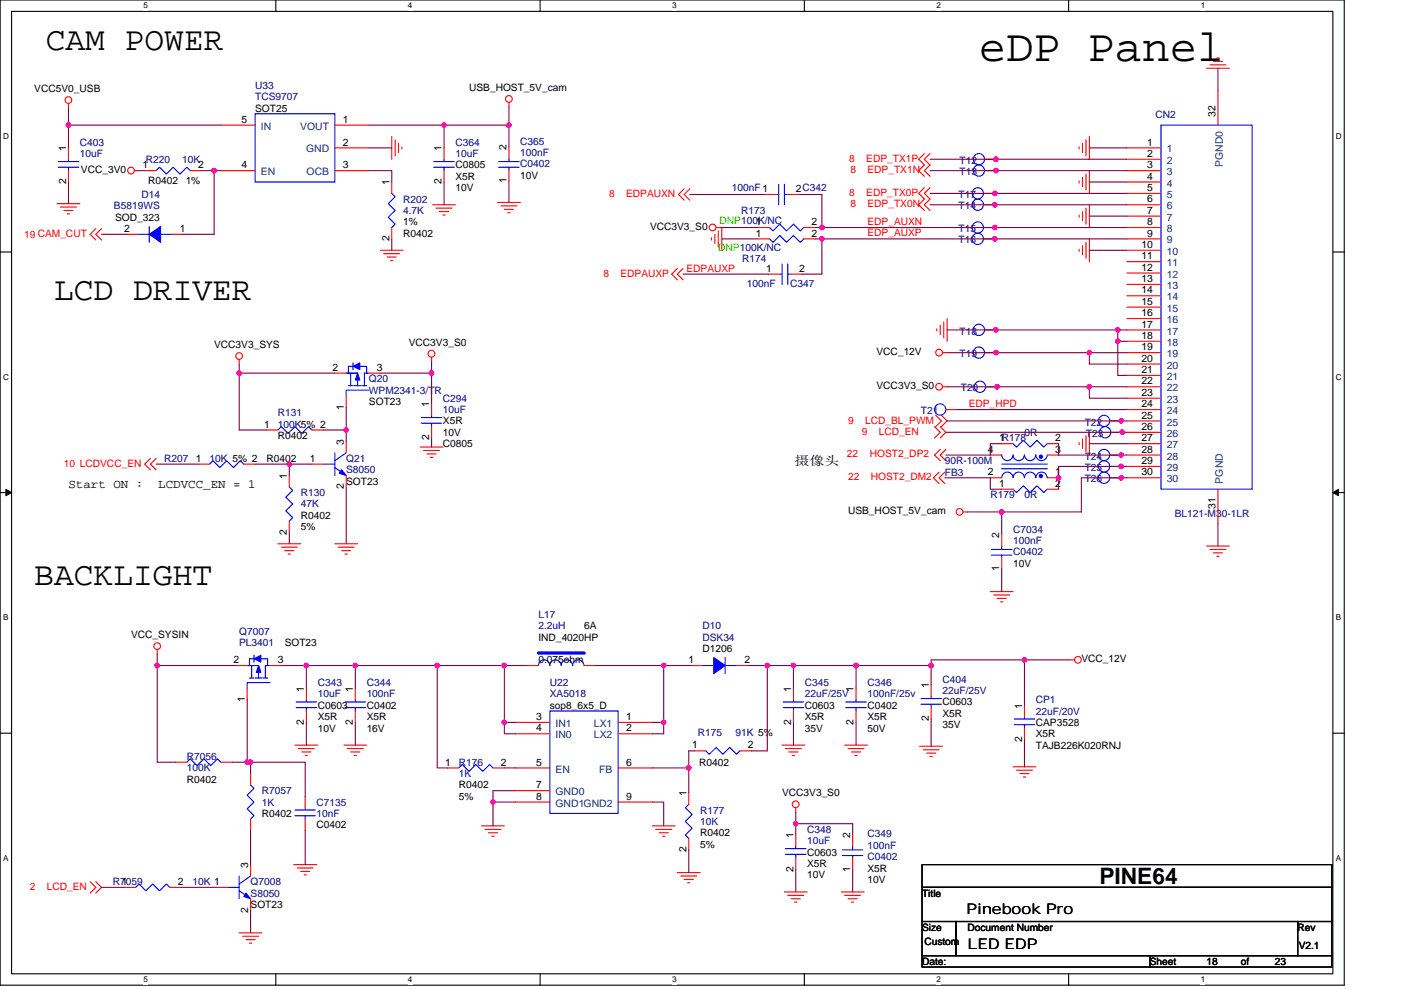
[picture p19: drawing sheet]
<svg xmlns="http://www.w3.org/2000/svg" width="297mm" height="210mm" viewBox="0 0 297 210" stroke-linecap="round" stroke-linejoin="round" font-family="sans-serif">
<defs><g id="words">
<text font-size="9.6" x="207.6" y="12.8">eDP Panel</text>
<g font-size="7">
<text x="9.7" y="10.6">CAM POWER</text>
<text x="11.5" y="63.7">LCD DRIVER</text>
<text x="7.3" y="124.1">BACKLIGHT</text>
</g>
<text font-size="4.8" x="233.1" y="187.4">PINE64</text>
<g font-size="3.1">
<text x="204.9" y="193.8">Pinebook Pro</text>
<text x="205.1" y="201.3">LED EDP</text>
</g>
<g font-size="2.6">
<text x="168.5" y="98.7">摄像头</text>
<text x="14.5" y="103.5">Start ON :</text>
<text x="33.6" y="103.5">LCDVCC_EN = 1</text>
</g>
<g font-size="2.2">
<text x="7.3" y="19.6">VCC5V0_USB</text>
<text x="54.1" y="23.7">SOT25</text>
<text x="99.5" y="19.3">USB_HOST_5V_cam</text>
<text x="51.2" y="26">5</text>
<text x="72.7" y="26">1</text>
<text x="257.7" y="24.8" transform="rotate(-90 257.7 24.8)">32</text>
<text x="14" y="32.1" transform="rotate(-90 14 32.1)">1</text>
<text x="30.2" y="35.7">1</text>
<text x="42" y="35.7">2</text>
<text x="51.2" y="35.7">4</text>
<text x="72.7" y="35.7">3</text>
<text x="72.7" y="30.9">2</text>
<text x="93.6" y="32.1" transform="rotate(-90 93.6 32.1)">1</text>
<text x="96.6" y="35.7">C0805</text>
<text x="107.4" y="31.9" transform="rotate(-90 107.4 31.9)">2</text>
<text x="243.2" y="30.9">1</text>
<text x="243.2" y="33.3">2</text>
<text x="243.2" y="35.7">3</text>
<text x="14" y="39.1" transform="rotate(-90 14 39.1)">2</text>
<text x="17.2" y="36.7">VCC_3V0</text>
<text x="31.4" y="39.1">R0402</text>
<text x="39.4" y="39.1">1%</text>
<text x="82.5" y="39.3" transform="rotate(-90 82.5 39.3)">1</text>
<text x="93.6" y="39.1" transform="rotate(-90 93.6 39.1)">2</text>
<text x="96.6" y="38.1">X5R</text>
<text x="96.6" y="40.6">10V</text>
<text x="107.4" y="38.9" transform="rotate(-90 107.4 38.9)">1</text>
<text x="110.3" y="37.9">10V</text>
<text x="168.7" y="40.7">2C342</text>
<text x="243.2" y="38.1">4</text>
<text x="243.2" y="40.5">5</text>
<text x="24.4" y="46.8">SOD_323</text>
<text x="85.5" y="47.8">1%</text>
<text x="160.2" y="47.8">1</text>
<text x="172.1" y="47.8">2</text>
<text x="243.2" y="42.9">6</text>
<text x="243.2" y="45.3">7</text>
<text x="243.2" y="47.8">8</text>
<text x="26.3" y="49.2">2</text>
<text x="38.2" y="49.2">1</text>
<text x="82.5" y="51.2" transform="rotate(-90 82.5 51.2)">2</text>
<text x="85.5" y="50.2">R0402</text>
<text x="137.8" y="48.8">VCC3V3_S0</text>
<text x="160.2" y="50.2">1</text>
<text x="172.1" y="50.2">2</text>
<text x="242" y="52.6">10</text>
<text x="243.2" y="50.2">9</text>
<text x="162.4" y="57.6">1</text>
<text x="169.4" y="57.6">2</text>
<text x="242" y="55">11</text>
<text x="242" y="57.4">12</text>
<text x="242" y="59.8">13</text>
<text x="242" y="62.2">14</text>
<text x="242" y="64.6">15</text>
<text x="242" y="67.1">16</text>
<text x="242" y="69.5">17</text>
<text x="242" y="71.9">18</text>
<text x="45.4" y="73.9">VCC3V3_SYS</text>
<text x="86.7" y="73.4">VCC3V3_S0</text>
<text x="185.8" y="75.3">VCC_12V</text>
<text x="242" y="74.3">19</text>
<text x="242" y="76.7">20</text>
<text x="70.5" y="78.6">2</text>
<text x="79.9" y="78.6">3</text>
<text x="185.8" y="82.6">VCC3V3_S0</text>
<text x="242" y="79.1">21</text>
<text x="242" y="81.5">22</text>
<text x="242" y="83.9">23</text>
<text x="72.9" y="86.9" transform="rotate(-90 72.9 86.9)">1</text>
<text x="78.2" y="85.9">SOT23</text>
<text x="91" y="86.4" transform="rotate(-90 91 86.4)">1</text>
<text x="242" y="86.4">24</text>
<text x="242" y="88.8">25</text>
<text x="56" y="90.7">1</text>
<text x="58.9" y="93.2">R0402</text>
<text x="72.9" y="94.3" transform="rotate(-90 72.9 94.3)">3</text>
<text x="91" y="93.4" transform="rotate(-90 91 93.4)">2</text>
<text x="93.9" y="94.8">C0805</text>
<text x="93.9" y="90">X5R</text>
<text x="93.9" y="92.4">10V</text>
<text x="211.9" y="93.6">1R178</text>
<text x="223.7" y="93.6">2</text>
<text x="242" y="91.2">26</text>
<text x="242" y="93.6">27</text>
<text x="41.5" y="97.9">1</text>
<text x="56.5" y="98">R0402</text>
<text x="60.8" y="101.6" transform="rotate(-90 60.8 101.6)">1</text>
<text x="65.7" y="97.9">1</text>
<text x="209.5" y="100.8">2</text>
<text x="209.5" y="96">4</text>
<text x="223.7" y="100.8">1</text>
<text x="223.7" y="96">3</text>
<text x="242" y="96">28</text>
<text x="242" y="98.4">29</text>
<text x="242" y="100.8">30</text>
<text x="72.9" y="103.8" transform="rotate(-90 72.9 103.8)">2</text>
<text x="73.4" y="102.8">SOT23</text>
<text x="211.9" y="103.3">1</text>
<text x="223.7" y="103.3">2</text>
<text x="257.7" y="107.9" transform="rotate(-90 257.7 107.9)">31</text>
<text x="60.8" y="113.4" transform="rotate(-90 60.8 113.4)">2</text>
<text x="63.8" y="110">R0402</text>
<text x="63.8" y="112.5">5%</text>
<text x="179.8" y="109.1">USB_HOST_5V_cam</text>
<text x="211.9" y="114.1" transform="rotate(-90 211.9 114.1)">2</text>
<text x="211.9" y="121.2" transform="rotate(-90 211.9 121.2)">1</text>
<text x="214.8" y="120.2">10V</text>
<text x="27.8" y="135.4">VCC_SYSIN</text>
<text x="60.4" y="137.1">SOT23</text>
<text x="114.2" y="135.9">IND_4020HP</text>
<text x="123.8" y="133.5">6A</text>
<text x="49.5" y="140.7">2</text>
<text x="58.9" y="140.7">3</text>
<text x="114.2" y="140.7">0.075ohm</text>
<text x="146" y="140.7">1</text>
<text x="148.9" y="138.3">D1206</text>
<text x="157.9" y="140.7">2</text>
<text x="229.3" y="140.5">VCC_12V</text>
<text x="51.9" y="148.9" transform="rotate(-90 51.9 148.9)">1</text>
<text x="64.4" y="146.7" transform="rotate(-90 64.4 146.7)">1</text>
<text x="74.8" y="146.7" transform="rotate(-90 74.8 146.7)">1</text>
<text x="167.7" y="146.7" transform="rotate(-90 167.7 146.7)">1</text>
<text x="181" y="146.7" transform="rotate(-90 181 146.7)">1</text>
<text x="196.9" y="146" transform="rotate(-90 196.9 146)">1</text>
<text x="199.8" y="149.6">C0603</text>
<text x="64.4" y="153.7" transform="rotate(-90 64.4 153.7)">2</text>
<text x="67.4" y="150.3">C0603</text>
<text x="67.4" y="152.8">X5R</text>
<text x="67.4" y="155.2">10V</text>
<text x="74.8" y="153.7" transform="rotate(-90 74.8 153.7)">2</text>
<text x="77.7" y="150.3">C0402</text>
<text x="77.7" y="152.8">X5R</text>
<text x="77.7" y="155.2">16V</text>
<text x="113.7" y="152.7">3</text>
<text x="113.7" y="155.1">4</text>
<text x="116.6" y="150.3">sop8_6x5_D</text>
<text x="132.8" y="152.7">1</text>
<text x="132.8" y="155.1">2</text>
<text x="167.7" y="153.7" transform="rotate(-90 167.7 153.7)">2</text>
<text x="170.6" y="150.3">C0603</text>
<text x="170.6" y="152.8">X5R</text>
<text x="170.6" y="155.2">35V</text>
<text x="181" y="153.7" transform="rotate(-90 181 153.7)">2</text>
<text x="183.9" y="150.3">C0402</text>
<text x="183.9" y="152.8">X5R</text>
<text x="183.9" y="155.2">50V</text>
<text x="196.9" y="153" transform="rotate(-90 196.9 153)">2</text>
<text x="199.8" y="152">X5R</text>
<text x="199.8" y="154.5">35V</text>
<text x="216.7" y="150.3" transform="rotate(-90 216.7 150.3)">1</text>
<text x="219.6" y="154">CAP3528</text>
<text x="146.7" y="158.7">1</text>
<text x="158.6" y="158.7">2</text>
<text x="216.7" y="157.4" transform="rotate(-90 216.7 157.4)">2</text>
<text x="219.6" y="156.4">X5R</text>
<text x="219.6" y="158.8">TAJB226K020RNJ</text>
<text x="39.6" y="166">R0402</text>
<text x="94.4" y="162.4">1</text>
<text x="97.3" y="167.2">R0402</text>
<text x="106.2" y="162.4">2</text>
<text x="113.7" y="162.4">5</text>
<text x="113.7" y="167.2">7</text>
<text x="132.8" y="162.4">6</text>
<text x="148.2" y="162.4">R0402</text>
<text x="55.5" y="173.3">R0402</text>
<text x="97.3" y="169.7">5%</text>
<text x="113.7" y="169.6">8</text>
<text x="132.8" y="169.6">9</text>
<text x="145.5" y="168.9" transform="rotate(-90 145.5 168.9)">1</text>
<text x="165.8" y="168.9">VCC3V3_S0</text>
<text x="67.1" y="175.7">C0402</text>
<text x="148.4" y="177.4">R0402</text>
<text x="148.4" y="179.8">5%</text>
<text x="168.2" y="177.8" transform="rotate(-90 168.2 177.8)">1</text>
<text x="180.3" y="177.8" transform="rotate(-90 180.3 177.8)">2</text>
<text x="52.6" y="184.1" transform="rotate(-90 52.6 184.1)">3</text>
<text x="145.5" y="180.8" transform="rotate(-90 145.5 180.8)">2</text>
<text x="168.2" y="184.9" transform="rotate(-90 168.2 184.9)">2</text>
<text x="171.1" y="181.5">C0603</text>
<text x="171.1" y="183.9">X5R</text>
<text x="180.3" y="184.9" transform="rotate(-90 180.3 184.9)">1</text>
<text x="183.9" y="184.8">X5R</text>
<text x="25.8" y="187.7">1</text>
<text x="37.7" y="187.7">2</text>
<text x="171.1" y="186.3">10V</text>
<text x="183.9" y="187.3">10V</text>
<text x="195.5" y="190.2">Title</text>
<text x="52.6" y="193.5" transform="rotate(-90 52.6 193.5)">2</text>
<text x="53.1" y="192.6">SOT23</text>
<text x="195.5" y="197.4">Size</text>
<text x="205.1" y="197.4">Document Number</text>
<text x="275.1" y="197.4">Rev</text>
<text x="196" y="200.5">Custom</text>
<text x="275.4" y="201.3">V2.1</text>
<text x="195.5" y="204.6">Date:</text>
<text x="243.8" y="204.6">Sheet</text>
<text x="255.8" y="204.6">18</text>
<text x="263.1" y="204.6">of</text>
<text x="270.3" y="204.6">23</text>
</g>
<g font-size="2.2" fill="#000080">
<text x="54.1" y="18.8">U33</text>
<text x="54.1" y="21.3">TCS9707</text>
<text x="245" y="25.1">CN2</text>
<text x="16.9" y="30.9">C403</text>
<text x="16.9" y="33.3">10uF</text>
<text x="30.9" y="34.5">R220</text>
<text x="38.6" y="34.5">10K</text>
<text x="96.6" y="30.9">C364</text>
<text x="96.6" y="33.3">10uF</text>
<text x="110.3" y="30.7">C365</text>
<text x="110.3" y="33.1">100nF</text>
<text x="110.3" y="35.5">C0402</text>
<text x="203.5" y="34.8">T12</text>
<text x="30" y="42">D14</text>
<text x="155.2" y="40.6">100nF 1</text>
<text x="203.2" y="42">T17</text>
<text x="203.5" y="37.2">T13</text>
<text x="24.2" y="44.4">B5819WS</text>
<text x="85.5" y="43">R202</text>
<text x="85.5" y="45.4">4.7K</text>
<text x="157.1" y="45.4">R173</text>
<text x="203.2" y="44.4">T14</text>
<text x="203.2" y="49.2">T15</text>
<text x="203.2" y="51.6">T16</text>
<text x="157.4" y="55.5">R174</text>
<text x="158.3" y="60.8">100nF</text>
<text x="167.5" y="60.8">C347</text>
<text x="203.5" y="71">T18</text>
<text x="203.5" y="75.8">T19</text>
<text x="78.2" y="81.1">Q20</text>
<text x="78.2" y="83.5">WPM2341-3/TR</text>
<text x="203.7" y="83">T20</text>
<text x="58.9" y="88.3">R131</text>
<text x="93.9" y="85.2">C294</text>
<text x="93.9" y="87.6">10uF</text>
<text x="195.3" y="87.8">T21</text>
<text x="58.9" y="90.7">100K5% 2</text>
<text x="217.2" y="92.4">0R</text>
<text x="230" y="90.3">T22</text>
<text x="230.2" y="92.7">T23</text>
<text x="34.8" y="98">R207</text>
<text x="44.4" y="98">10K 5% 2</text>
<text x="73.4" y="98">Q21</text>
<text x="73.4" y="100.4">S8050</text>
<text x="200.3" y="100.9">FB3</text>
<text x="200.3" y="98.5">90R-100M</text>
<text x="230" y="99.9">T25</text>
<text x="230" y="97.5">T24</text>
<text x="63.8" y="105.2">R130</text>
<text x="63.8" y="107.6">47K</text>
<text x="210" y="105.7">R179</text>
<text x="217.2" y="105.7">0R</text>
<text x="230" y="102.3">T26</text>
<text x="214.8" y="112.9">C7034</text>
<text x="249.1" y="109.6">BL121-M30-1LR</text>
<text x="214.8" y="115.4">100nF</text>
<text x="214.8" y="117.8">C0402</text>
<text x="114.2" y="131">L17</text>
<text x="50.7" y="134.7">Q7007</text>
<text x="50.7" y="137.1">PL3401</text>
<text x="114.2" y="133.5">2.2uH</text>
<text x="148.9" y="133.5">D10</text>
<text x="148.9" y="135.9">DSK34</text>
<text x="67.4" y="145.5">C343</text>
<text x="67.4" y="147.9">10uF</text>
<text x="77.7" y="145.5">C344</text>
<text x="77.7" y="147.9">100nF</text>
<text x="116.6" y="145.5">U22</text>
<text x="116.6" y="147.9">XA5018</text>
<text x="170.6" y="145.5">C345</text>
<text x="170.6" y="147.9">22uF/25V</text>
<text x="183.9" y="145.5">C346</text>
<text x="183.9" y="147.9">100nF/25v</text>
<text x="199.8" y="144.8">C404</text>
<text x="199.8" y="147.2">22uF/25V</text>
<text x="219.6" y="149.1">CP1</text>
<text x="219.6" y="151.6">22uF/20V</text>
<text x="39.6" y="161.2">R7056</text>
<text x="148" y="156.1">R175</text>
<text x="155.9" y="156.1">91K 5%</text>
<text x="39.6" y="163.6">100K</text>
<text x="97.3" y="162.4">R176</text>
<text x="97.3" y="164.8">1K</text>
<text x="55.5" y="168.4">R7057</text>
<text x="55.5" y="170.9">1K</text>
<text x="67.1" y="170.9">C7135</text>
<text x="67.1" y="173.3">10nF</text>
<text x="148.4" y="172.6">R177</text>
<text x="148.4" y="175">10K</text>
<text x="171.1" y="176.7">C348</text>
<text x="171.1" y="179.1">10uF</text>
<text x="183.9" y="177.6">C349</text>
<text x="183.9" y="180">100nF</text>
<text x="183.9" y="182.4">C0402</text>
<text x="23.9" y="187.7">R7059</text>
<text x="40.8" y="187.7">10K 1</text>
<text x="53.1" y="187.7">Q7008</text>
<text x="53.1" y="190.2">S8050</text>
</g>
<g font-size="2.2" fill="#004080">
<text x="55.3" y="27.5">IN</text>
<text x="63.6" y="27.5">VOUT</text>
<text x="64.9" y="32.3">GND</text>
<text x="247.4" y="32.3">1</text>
<text x="247.4" y="34.8">2</text>
<text x="259.2" y="35.3" transform="rotate(-90 259.2 35.3)">PGND0</text>
<text x="55.3" y="37.2">EN</text>
<text x="65" y="37.2">OCB</text>
<text x="247.4" y="37.2">3</text>
<text x="247.4" y="39.6">4</text>
<text x="247.4" y="42">5</text>
<text x="247.4" y="44.4">6</text>
<text x="247.4" y="46.8">7</text>
<text x="247.4" y="49.2">8</text>
<text x="247.4" y="51.6">9</text>
<text x="247.4" y="54.1">10</text>
<text x="247.4" y="56.5">11</text>
<text x="247.4" y="58.9">12</text>
<text x="247.4" y="61.3">13</text>
<text x="247.4" y="63.7">14</text>
<text x="247.4" y="66.1">15</text>
<text x="247.4" y="68.5">16</text>
<text x="247.4" y="71">17</text>
<text x="247.4" y="73.4">18</text>
<text x="247.4" y="75.8">19</text>
<text x="247.4" y="78.2">20</text>
<text x="247.4" y="80.6">21</text>
<text x="247.4" y="83">22</text>
<text x="247.4" y="85.4">23</text>
<text x="247.4" y="87.8">24</text>
<text x="247.4" y="90.3">25</text>
<text x="247.4" y="92.7">26</text>
<text x="247.4" y="95.1">27</text>
<text x="247.4" y="97.5">28</text>
<text x="247.4" y="99.9">29</text>
<text x="247.4" y="102.3">30</text>
<text x="259.2" y="102.6" transform="rotate(-90 259.2 102.6)">PGND</text>
<text x="117.8" y="154.2">IN1</text>
<text x="125.9" y="154.2">LX1</text>
<text x="117.8" y="156.6">IN0</text>
<text x="125.9" y="156.6">LX2</text>
<text x="117.8" y="163.9">EN</text>
<text x="127" y="163.9">FB</text>
<text x="117.8" y="168.7">GND0</text>
<text x="117.8" y="171.1">GND1GND2</text>
</g>
<g font-size="2.2" fill="#f00">
<text x="180" y="34.3">8</text>
<text x="183.7" y="34.3">EDP_TX1P</text>
<text x="129.1" y="41.8">8</text>
<text x="132.8" y="41.8">EDPAUXN</text>
<text x="180" y="41.5">8</text>
<text x="180.3" y="36.7">8</text>
<text x="183.7" y="41.5">EDP_TX0P</text>
<text x="183.9" y="36.7">EDP_TX1N</text>
<text x="180.3" y="43.9">8</text>
<text x="183.9" y="47.7">EDP_AUXN</text>
<text x="183.9" y="43.9">EDP_TX0N</text>
<text x="5.1" y="50.4">19 CAM_CUT</text>
<text x="183.9" y="50.1">EDP_AUXP</text>
<text x="127.9" y="58.7">8</text>
<text x="131.5" y="58.7">EDPAUXP</text>
<text x="145.5" y="57.7">EDPAUXP</text>
<text x="205.4" y="86.3">EDP_HPD</text>
<text x="179.8" y="90">9</text>
<text x="182.7" y="92.2">9</text>
<text x="183.4" y="90">LCD_BL_PWM</text>
<text x="186.3" y="92.2">LCD_EN</text>
<text x="13.5" y="99">10 LCDVCC_EN</text>
<text x="179.6" y="97">22</text>
<text x="179.8" y="101.9">22</text>
<text x="184.4" y="97">HOST2_DP2</text>
<text x="184.6" y="101.9">HOST2_DM2</text>
<text x="6.3" y="188.7">2</text>
<text x="9.9" y="188.7">LCD_EN</text>
</g>
<g font-size="2.2" fill="#0f0">
<text x="152.5" y="47.6">DNP100K/NC</text>
<text x="152.3" y="53.3">DNP100K/NC</text>
</g>
<g font-size="1.7">
<text x="30.5" y="1.8">5</text>
<text x="86.5" y="1.8">4</text>
<text x="142.5" y="1.8">3</text>
<text x="198.5" y="1.8">2</text>
<text x="254.6" y="1.8">1</text>
<text x=".7" y="29.5">D</text>
<text x="283.2" y="29.5">D</text>
<text x=".7" y="80.5">C</text>
<text x="283.2" y="80.5">C</text>
<text x=".7" y="131.5">B</text>
<text x="283.2" y="131.5">B</text>
<text x=".7" y="182.6">A</text>
<text x="283.2" y="182.6">A</text>
<text x="30.5" y="208.3">5</text>
<text x="86.5" y="208.3">4</text>
<text x="142.5" y="208.3">3</text>
<text x="198.5" y="208.3">2</text>
<text x="254.6" y="208.3">1</text>
</g>
</g></defs>
<path d="M0 0h285v209h-285zM2.5 2.4h280.1v204.1h-280.1z" fill="none" stroke="#000" stroke-width=".23"/>
<g fill="#fff">
<path d="M30.5 .3h.9v1.9h-.9z"/>
<path d="M30.5 206.8h.9v1.9h-.9z"/>
</g>
<path d="M58.5 0v2.4M58.5 206.5v2.5" fill="none" stroke="#000" stroke-width=".23"/>
<g fill="#fff">
<path d="M86.5 .3h.9v1.9h-.9z"/>
<path d="M86.5 206.8h.9v1.9h-.9z"/>
</g>
<path d="M114.5 0v2.4M114.5 206.5v2.5" fill="none" stroke="#000" stroke-width=".23"/>
<g fill="#fff">
<path d="M142.5 .3h1v1.9h-1z"/>
<path d="M142.5 206.8h1v1.9h-1z"/>
</g>
<path d="M170.5 0v2.4M170.5 206.5v2.5" fill="none" stroke="#000" stroke-width=".23"/>
<g fill="#fff">
<path d="M198.5 .3h1v1.9h-1z"/>
<path d="M198.5 206.8h1v1.9h-1z"/>
</g>
<path d="M226.6 0v2.4M226.6 206.5v2.5" fill="none" stroke="#000" stroke-width=".23"/>
<g fill="#fff">
<path d="M254.6 .3h.9v1.9h-.9z"/>
<path d="M254.6 206.8h.9v1.9h-.9z"/>
<path d="M.7 27.9h1.2v1.9h-1.2z"/>
<path d="M283.2 27.9h1.2v1.9h-1.2z"/>
<path d="M.7 79h1.2v1.9h-1.2z"/>
<path d="M283.2 79h1.2v1.9h-1.2z"/>
</g>
<path d="M0 53.4h2.5M282.6 53.4h2.4" fill="none" stroke="#000" stroke-width=".23"/>
<g fill="#fff">
<path d="M.7 130h1.1v1.9h-1.1z"/>
<path d="M283.2 130h1.1v1.9h-1.1z"/>
</g>
<path d="M0 104.5h2.5M282.6 104.5h2.4" fill="none" stroke="#000" stroke-width=".23"/>
<g fill="#000" stroke="#000" stroke-width=".21">
<path d="M1.2 103.8l1.3 .7-1.3 .7z" fill-rule="evenodd"/>
<path d="M282.6 104.5l1.2-.7v1.4z" fill-rule="evenodd"/>
</g>
<g fill="#fff">
<path d="M.6 181h1.2v1.9h-1.2z"/>
<path d="M283.2 181h1.1v1.9h-1.1z"/>
</g>
<path d="M0 155.5h2.5M282.6 155.5h2.4M195.5 183.4h86.9v4.8h-86.9zM195.5 188.2h86.9v7.3h-86.9zM195.5 195.5h7.2v7.2h-7.2zM202.7 195.5h72.4v7.2h-72.4zM275.1 195.5h7.3v7.2h-7.3zM195.5 202.7h48.3v2.4h-48.3zM243.8 202.7h38.6v2.4h-38.6z" fill="none" stroke="#000" stroke-width=".23"/>
<g fill="none" stroke="#f00" stroke-width=".23">
<path d="M255.8 14.5h4.8M256.5 13.8h3.4M257.3 13h1.9M258 12.3h.5M258.2 19.3v7.2M14.5 21.9v1M14.5 31.4v2.4M14.5 36.2v2.4M28.5 36.2h1M30.7 36.2h2.4M40.3 36.2h2.5M46.9 36.2h7.2"/>
<path d="M46.9 26.5h7.2M71 36.2h7.2M71 31.4h7.2M71 26.5h7.2M83.1 29v4.8M83.1 38.6v2.4M83.8 29.7v3.4M84.5 30.4v1.9M85.2 31.1v.5M94.1 31.4v2.4M94.1 36.2v2.4M107.9 31.1v2.4"/>
<path d="M107.9 36v2.4M107.9 21.7v1M196 32.6l-1.2 1.2 1.2 1.2-1.2 1.2 1.2 1.2M196 39.8l-1.2 1.2 1.2 1.2-1.2 1.2 1.2 1.2M197.2 32.6l-1.2 1.2 1.2 1.2-1.2 1.2 1.2 1.2M197.2 39.8l-1.2 1.2 1.2 1.2-1.2 1.2 1.2 1.2M208.8 36.2h2.4M208.8 33.8h2.4M228.8 31.1v.5M228.8 38.4v.4M229.5 30.4v1.9M229.5 37.6v2"/>
<path d="M230.2 29.7v3.4M230.2 36.9v3.4M231 29v4.8M231 36.2v4.8M238.9 36.2h7.3M238.9 31.4h7.3M238.9 33.8h7.3M238.9 38.6h7.3M12.1 43.2h4.8M12.8 43.9h3.4M13.5 44.6h2M14.3 45.4h.4"/>
<path d="M20.3 48.5l-1.2 1.2 1.2 1.2M21.5 48.5l-1.2 1.2 1.2 1.2M26.8 49.7h2.4M36.5 49.7h2.4M80.6 53.1h4.9M81.4 53.8h3.3M82.1 54.5h1.9M82.8 55.3h.5M83.1 48.3v2.4M91.7 43.4h4.9M92.5 44.2h3.3M93.2 44.9h1.9"/>
<path d="M93.9 45.6h.5M105.5 42.9h4.8M106.2 43.7h3.4M106.9 44.4h2M107.7 45.1h.4M143.6 56.9l-1.2 1.2 1.2 1.3M144.8 56.9l-1.2 1.2 1.2 1.3M145.1 40l-1.3 1.3 1.3 1.2M146.3 40l-1.2 1.3 1.2 1.2M150.9 50.4v.5M151.6 49.7v1.9M151.8 48.3h1"/>
<path d="M152.3 49v3.4M153 48.3v4.8M160.7 50.7h2.4M160.7 48.3h2.4M162.2 41.3h2.4M162.9 58.1h2.4M167 41.3h2.4M167.7 58.1h2.5M170.4 50.7h2.4M170.4 48.3h2.4M208.5 48.3h2.4M208.5 43.4h2.4"/>
<path d="M208.5 41h2.4M208.5 50.7h2.4M228.8 45.6v.5M228.8 52.9v.4M229.5 44.9v1.9M229.5 52.1v2M230.2 44.2v3.3M230.2 51.4v3.4M231 43.4v4.9M231 50.7v4.8M238.9 48.3h7.3M238.9 53.1h7.3"/>
<path d="M238.9 43.4h7.3M238.9 41h7.3M238.9 45.8h7.3M238.9 50.7h7.3M238.9 55.5h7.3M238.9 57.9h7.3M50.7 76.2v1M71 79.1h2.4M78.2 79.1h2.4M91.5 75.8v.9M198.6 69.7v.5M199.3 69v2"/>
<path d="M199.8 74.8h1M200.1 68.3v3.4M200.8 67.6v4.8M208.8 74.8h2.4M208.8 70h2.4M238.9 74.8h7.3M238.9 60.3h7.3M238.9 62.7h7.3M238.9 65.2h7.3M238.9 67.6h7.3M238.9 70h7.3M238.9 72.4h7.3"/>
<path d="M238.9 77.2h7.3M238.9 79.6h7.3M31.9 97.2l-1.2 1.2 1.2 1.3M33.1 97.2l-1.2 1.2 1.2 1.3M42 98.4h2.4M51.7 98.4h2.4M56.5 91.2h2.4M66.2 91.2h2.4M66.2 98.4h2.4M73.4 93.6v2.4M73.4 84v2.4M89.1 94.8h4.8"/>
<path d="M89.8 95.5h3.4M90.5 96.3h2M91.2 97h.5M91.5 85.7v2.4M91.5 90.5v2.4M198.1 90.5l1.2 1.2-1.2 1.2M198.4 88.1l1.2 1.2-1.2 1.2M199.3 90.5l1.3 1.2-1.3 1.2M199.3 95.3l-1.2 1.2 1.2 1.2M199.6 88.1l1.2 1.2-1.2 1.2M199.8 82h1M200.6 86.9h2.4"/>
<path d="M200.6 95.3l-1.3 1.2 1.3 1.2M209 82h2.4M210 96.5h2.4M212.4 94.1h2.4M222 96.5h2.4M222 94.1h2.4M228.8 93.9v.4M229.5 93.1v2M230.2 92.4v3.4M231 91.7v4.8M235.3 98.9h2.4M235.3 96.5h2.4"/>
<path d="M235.3 89.3h2.4M235.5 91.7h2.5M238.9 82h7.3M238.9 96.5h7.3M238.9 89.3h7.3M238.9 84.5h7.3M238.9 86.9h7.3M238.9 91.7h7.3M238.9 94.1h7.3M238.9 98.9h7.3M58.9 115.3h4.9M59.6 116.1h3.4"/>
<path d="M60.4 116.8h1.9M61.1 117.5h.5M61.3 100.9v2.4M61.3 110.5v2.4M71 115.3h4.8M71.7 116.1h3.4M72.4 116.8h2M73.1 117.5h.5M73.4 100.9v2.4M199.1 100.1l-1.2 1.2 1.2 1.3M200.3 100.1l-1.2 1.2 1.2 1.3M204.2 108.6h.9"/>
<path d="M210 101.3h2.4M212.4 103.8h2.4M212.4 113.4v2.4M212.4 118.2v2.5M222 101.3h2.4M222 103.8h2.4M235.3 101.3h2.4M238.9 101.3h7.3M255.8 115.8h4.8M256.5 116.5h3.4M257.3 117.3h1.9M258 118h.5"/>
<path d="M258.2 103.8v7.2M33.3 137.8v.9M210 125.5h4.8M210.7 126.2h3.4M211.4 126.9h2M212.2 127.7h.4M226.9 140h.9M50 141.2h2.4M52.4 146v2.4M57.2 141.2h2.4M62.5 158.1h4.9M63.3 158.8h3.3"/>
<path d="M64 159.5h1.9M65 146v2.4M65 150.8v2.4M72.9 158.1h4.8M73.6 158.8h3.4M74.4 159.5h1.9M75.3 146v2.4M75.3 150.8v2.4M109.3 153.2h7.3M109.3 155.6h7.3M111.8 141.2h2.4M123.8 141.2h2.4"/>
<path d="M131.1 153.2h7.2M131.1 155.6h7.2M146.5 141.2h2.4M147.2 159.3h2.4M156.2 141.2h2.4M156.9 159.3h2.4M165.8 158.1h4.8M166.5 158.8h3.4M167.3 159.5h1.9M168.2 146v2.4M168.2 150.8v2.4M179.1 158.1h4.8"/>
<path d="M179.8 158.8h3.4M180.5 159.5h2M181.5 146v2.4M181.5 150.8v2.4M195 158.3h4.8M195.7 159h3.4M196.5 159.7h1.9M197.4 145.3v2.4M197.4 150.1v2.4M217.2 149.6v2.4M217.2 154.4v2.4M37.2 161.7h2.4"/>
<path d="M46.9 161.7h2.4M53.1 164.1v2.4M53.1 173.7v2.4M64.7 168.9v2.4M64.7 173.7v2.4M64.7 160.2h.5M75.1 160.2h.5M94.9 162.9h2.4M102.1 175.2h4.8M102.8 175.9h3.4M103.6 176.6h1.9M104.3 177.4h.5"/>
<path d="M104.5 162.9h2.4M109.3 162.9h7.3M109.3 167.7h7.3M109.3 170.1h7.3M131.1 162.9h7.2M131.1 170.1h7.2M138.3 175.2h4.8M139 175.9h3.4M139.8 176.6h1.9M140.5 177.4h.5M146 168.2v2.4M146 177.8v2.5"/>
<path d="M168 160.2h.5M168.7 171.3v1M168.7 177.1v2.4M180.8 177.1v2.4M181.2 160.2h.5M197.2 160.5h.5M214.8 162.6h4.8M215.5 163.4h3.4M216.2 164.1h2M217 164.8h.4M19.1 187l1.2 1.2-1.2 1.2M20.3 187l1.2 1.2-1.2 1.2"/>
<path d="M26.3 188.2h2.5M36 188.2h2.4M45.9 188.2h2.4M50.7 197.9h4.8M51.4 198.6h3.4M52.2 199.3h1.9M53.1 183.4v2.4M53.1 190.6v2.4M62.3 183.4h4.8M63 184.1h3.4M63.8 184.8h1.9M64.5 185.6h.5"/>
<path d="M143.6 185.1h4.8M144.3 185.8h3.4M145.1 186.5h1.9M145.8 187.2h.5M166.3 189.2h4.8M167 189.9h3.4M167.7 190.6h2M168.5 191.3h.4M168.7 181.9v2.5M178.4 189.2h4.8M179.1 189.9h3.4M179.8 190.6h1.9"/>
<path d="M180.5 191.3h.5M180.8 181.9v2.5M52.9 200h.5"/>
<circle cx="14.5" cy="21.2" r=".71"/>
<circle cx="27.8" cy="36.2" r=".71"/>
<circle cx="107.9" cy="21" r=".71"/>
<circle cx="151.1" cy="48.3" r=".72"/>
<circle cx="50.7" cy="75.5" r=".71"/>
<circle cx="91.5" cy="75" r=".72"/>
<circle cx="199.1" cy="74.8" r=".71"/>
<circle cx="199.1" cy="82" r=".71"/>
<circle cx="203.4" cy="108.6" r=".71"/>
<circle cx="33.3" cy="137" r=".71"/>
<circle cx="228.5" cy="139.9" r=".71"/>
<circle cx="168.7" cy="170.6" r=".72"/>
</g>
<g fill="none" stroke="#00f" stroke-width=".23">
<path d="M12.3 35.5h4.4M12.3 34.3h4.4M14.5 33.8v.5M14.5 35.5v.7M33.1 36.2l.7-.7 1.5 1.4 1.4-1.4 1.5 1.4 1.4-1.4 .7 .7M54.1 24.1h16.9v14.5h-16.9zM92 35.5h4.3M92 34.3h4.3M94.1 33.8v.5M94.1 35.5v.7M105.7 35.5h4.4M105.7 34.3h4.4"/>
<path d="M107.9 33.5v.8M107.9 35.5v.5M165.1 39.1v4.3M166.3 39.1v4.3M246.2 26.5h19.3v77.3h-19.3zM29.2 49.7h2.4M31.6 48v3.4M34.1 49.7h2.4M83.1 41l.7 .7-1.5 1.5 1.5 1.4-1.5 1.5 1.5 1.4-.7 .8M163.1 50.7l.8 .7 1.4-1.4 1.5 1.4 1.4-1.4 1.5 1.4 .7-.7M163.1 48.3l.8 .7 1.4-1.5 1.5 1.5 1.4-1.5 1.5 1.5 .7-.7M164.6 41.3h.5"/>
<path d="M165.3 58.1h.5M165.8 56v4.3M166.3 41.3h.7M167 56v4.3M167 58.1h.7M74.4 79.1v2.7M74.8 77.7h-.9v1.4M74.8 77v1.4M75.8 79.1h-2.4h2.4v1M76.3 77.7h1.4v1.4M78.2 79.1h-.9v2.7M44.4 98.4l.8-.7 1.4 1.5 1.5-1.5 1.4 1.5 1.4-1.5 .8 .7"/>
<path d="M58.9 91.2l.7-.7 1.5 1.4 1.4-1.4 1.5 1.4 1.4-1.4 .8 .7M68.6 98.4h2.4M71 99.2l2.4 1.7M71 96v4.9M73.4 96l-2.4 1.7M73.9 81.8h.9M75.1 81.8h1.4M75.8 80.3v1.5M76.8 81.8h.9M78.2 82.8h-4.8v1.2M89.3 89.8h4.4M89.3 88.6h4.4"/>
<path d="M91.5 88.1v.5M91.5 89.8v.7M212.4 98.4h9.6M212.4 99.4h9.6M214.8 94.1l.7 .7 1.5-1.4 1.4 1.4 1.5-1.4 1.4 1.4 .7-.7M222 96.5a1.21 1.21 0 0 1-1.2 1.2 1.21 1.21 0 0 1-1.2-1.2 1.21 1.21 0 0 1-1.2 1.2 1.21 1.21 0 0 1-1.2-1.2 1.21 1.21 0 0 1-1.2 1.2 1.21 1.21 0 0 1-1.2-1.2 1.2 1.2 0 0 1-1.2 1.2 1.2 1.2 0 0 1-1.2-1.2M61.3 103.3l.8 .7-1.5 1.5 1.5 1.4-1.5 1.5 1.5 1.4-.8 .7M210.2 116.5h4.4M210.2 117.8h4.4M212.4 101.3a1.21 1.21 0 0 1 1.2-1.2 1.21 1.21 0 0 1 1.2 1.2 1.21 1.21 0 0 1 1.2-1.2 1.21 1.21 0 0 1 1.2 1.2 1.21 1.21 0 0 1 1.2-1.2 1.21 1.21 0 0 1 1.2 1.2 1.2 1.2 0 0 1 1.2-1.2 1.2 1.2 0 0 1 1.2 1.2M212.4 115.8v.7M212.4 117.8v.4"/>
<path d="M214.8 103.8l.7 .7 1.5-1.5 1.4 1.5 1.5-1.5 1.4 1.5 .7-.7M53.8 139.7h-.9v1.5M53.8 139v1.4M55.3 139.7h1.4v1.5M153.8 139.5v3.4M52.9 143.8h.9M53.4 141.2v2.6M54.1 143.8h1.4M54.8 141.2h-2.4h2.4v.9M54.8 142.4v1.4M55.8 143.8h.9M57.2 144.8h-4.8v1.2"/>
<path d="M57.2 141.2h-.9v2.6M62.8 150.1h4.3M62.8 148.9h4.3M65 148.4v.5M65 150.1v.7M73.1 150.1h4.4M73.1 148.9h4.4M75.3 148.4v.5M75.3 150.1v.7M116.6 150.8h14.5v21.7h-14.5zM121.4 141.1a1.21 1.21 0 0 0-1.2-1.1 1.21 1.21 0 0 0-1.2 1.1 1.21 1.21 0 0 0-1.2-1.1 1.21 1.21 0 0 0-1.2 1.1 1.2 1.2 0 0 0-1.2-1.1 1.2 1.2 0 0 0-1.2 1.1M123.8 141.1a1.2 1.2 0 0 0-1.2-1.1 1.2 1.2 0 0 0-1.2 1.1"/>
<path d="M148.9 141.2h2.4M149.6 159.3l.8 .7 1.4-1.5 1.5 1.5 1.4-1.5 1.5 1.5 .7-.7M153.8 141.2h2.4M166 150.1h4.4M166 148.9h4.4M168.2 148.4v.5M168.2 150.1v.7M179.3 150.1h4.4M179.3 148.9h4.4M181.5 148.4v.5M181.5 150.1v.7M195.3 149.4h4.3"/>
<path d="M195.3 148.2h4.3M197.4 147.7v.5M197.4 149.4v.7M215 153.7h4.4M215 152.5h4.4M217.2 152v.5M217.2 153.7v.7M39.6 161.7l.7-.7 1.5 1.4 1.4-1.4 1.5 1.4 1.4-1.4 .8 .7M53.1 166.5l.7 .7-1.4 1.5 1.4 1.4-1.4 1.5 1.4 1.4-.7 .7M62.5 173h4.4M62.5 171.8h4.4M64.7 171.3v.5"/>
<path d="M64.7 173v.7M97.3 162.9l.7-.7 1.5 1.4 1.4-1.4 1.5 1.4 1.4-1.4 .7 .7M146 170.6l-.7 .7 1.4 1.5-1.4 1.4 1.4 1.5-1.4 1.4 .7 .7M168.7 179.5v.5M180.8 179.5v.8M28.8 188.2l.7-.7 1.4 1.4 1.5-1.4 1.4 1.4 1.5-1.4 .7 .7M48.3 188.2h2.4M50.7 188.9l2.4 1.7M50.7 185.8v4.8M53.1 185.8l-2.4 1.7M166.5 181.2h4.4M166.5 180h4.4"/>
<path d="M168.7 181.2v.7M178.6 180.3h4.3M178.6 181.5h4.3M180.8 181.5v.4"/>
<circle cx="207.5" cy="33.8" r="1.2"/>
<circle cx="207.5" cy="36.2" r="1.2"/>
<circle cx="207.3" cy="48.2" r="1.2"/>
<circle cx="207.3" cy="43.4" r="1.2"/>
<circle cx="207.3" cy="50.7" r="1.2"/>
<circle cx="207.3" cy="41" r="1.2"/>
<circle cx="207.5" cy="70" r="1.2"/>
<circle cx="207.5" cy="74.8" r="1.2"/>
<circle cx="199.3" cy="86.9" r="1.2"/>
<circle cx="207.8" cy="82" r="1.2"/>
<circle cx="234.1" cy="98.9" r="1.2"/>
<circle cx="234.1" cy="89.3" r="1.2"/>
<circle cx="234.1" cy="96.5" r="1.2"/>
<circle cx="234.3" cy="91.7" r="1.2"/>
<circle cx="234.1" cy="101.3" r="1.2"/>
</g>
<g fill="#00f" stroke="#00f" stroke-width=".23">
<path d="M151.3 139.5l2.5 1.7-2.5 1.7z" fill-rule="evenodd"/>
<path d="M54.8 141.2l.5 1.4h-1z" fill-rule="evenodd"/>
<path d="M53.8 139.7l1.5-.7v1.4z" fill-rule="evenodd"/>
<path d="M75.8 79.1l.5 1.5h-1z" fill-rule="evenodd"/>
<path d="M74.8 77.7l1.5-.7v1.4z" fill-rule="evenodd"/>
<path d="M52.2 189.4l.9 1.2-1.4-.5z" fill-rule="evenodd"/>
<path d="M72.4 99.7l1 1.2-1.5-.5z" fill-rule="evenodd"/>
<path d="M31.6 49.7l2.5-1.7v3.4z" fill-rule="evenodd"/>
<circle cx="220.7" cy="101" r=".35"/>
<circle cx="220.7" cy="96.9" r=".35"/>
</g>
<path d="M114.2 138.5h9.6" fill="none" stroke="#00f" stroke-width=".72"/>
<g fill="none" stroke="#800040" stroke-width=".23">
<path d="M258.2 14.5v4.8M14.5 26.5h32.4M14.5 22.9v8.5M14.5 38.6v4.6M29.5 36.2h1.2M42.8 36.2h2.6v13.5h-6.5M45.4 36.2h1.5M78.2 36.2h4.9v2.4M78.2 31.4h4.9M78.2 26.5h29.7M94.1 26.5v4.9M94.1 38.6v4.8"/>
<path d="M107.9 22.7v8.4M107.9 38.4v4.5M231 31.4h7.9M231 38.6h7.9M238.9 36.2h-41.7M238.9 33.8h-41.7M21.5 49.7h5.3M83.1 50.7v2.4M144.8 58.1h18.1M146.3 41.3h15.9M152.8 48.3h7.9M153 50.7h7.7"/>
<path d="M169.4 41.3h4.9v7M174.3 50.7v7.4h-4.1M231 45.8h7.9M231 53.1h7.9M238.9 41h-41.7M238.9 43.4h-41.7M238.9 48.3h-66.1M238.9 50.7h-66.1M50.7 79.1h20.3M50.7 77.2v14h5.8M80.6 79.1h10.9M91.5 76.7v9"/>
<path d="M200.8 70h38.1M200.8 74.8h38.1M231 74.8v2.4h7.9M237 70v9.6h1.9M237 72.4h1.9M33.1 98.4h8.9M54.1 98.4h12.1M61.3 98.4v2.5M68.6 91.2h4.8M73.4 86.4v7.2M91.5 92.9v1.9M200.6 91.7h38.3"/>
<path d="M200.8 82h38.1M200.8 89.3h38.1M203 86.9h35.9M212.4 94.1h-2.4v2.4h-9.4M224.4 94.1v2.4h14.5M231 82v2.5h7.9M231 94.1h7.9M238.9 98.9h-14.5v4.9M61.3 112.9v2.4M73.4 103.3v12M200.3 101.3h9.7v2.5h2.4M205.1 108.6h7.3"/>
<path d="M238.9 101.3h-9.6v7.3h-16.9v4.8M258.2 111v4.8M33.3 138.7v23h3.9M212.4 120.6v4.9M217.2 140h-19.8v1.2h-15.9M226.9 140h-9.7v9.6M33.3 141.2h16.7M52.4 148.4v13.3M59.6 141.2h52.2M65 141.2v4.8M65 153.2v4.9M75.3 141.2v4.8"/>
<path d="M75.3 153.2v4.9M92.7 141.2v21.7h2.2M106.9 153.2v2.4h2.4M106.9 153.2h2.4M106.9 141.2v12M126.2 141.2h20.3M138.3 153.2h2.4M140.7 141.2v14.4h-2.4M147.2 159.3h-1.2v8.9M158.6 141.2h22.9M162.7 141.2v18.1h-3.4M168.2 153.2v4.9"/>
<path d="M168.2 141.2v4.8M181.5 141.2v4.8M181.5 153.2v4.9M197.4 141.2v4.1M197.4 152.5v5.8M217.2 156.8v5.8M49.3 161.7h3.8M53.1 161.7h11.6v7.2M53.1 161.7v2.4M53.1 176.1v7.3M64.7 176.1v7.3M104.5 170.1h4.8"/>
<path d="M106.9 162.9h2.4M109.3 167.7h-4.8v7.5M138.3 162.9h7.7M138.3 170.1h2.4v5.1M168.7 174.7h12.1v2.4M168.7 172.3v4.8M21.5 188.2h4.8M38.4 188.2h7.5M53.1 193v4.9M146 180.3v4.8M168.7 184.4v4.8M180.8 184.4v4.8"/>
</g>
<g fill="#f0f" stroke="#f0f" stroke-width=".23">
<circle cx="168.7" cy="174.7" r=".47"/>
<circle cx="174.3" cy="48.2" r=".48"/>
<circle cx="174.3" cy="50.7" r=".48"/>
<circle cx="237" cy="72.4" r=".48"/>
<circle cx="237.9" cy="91.7" r=".47"/>
<circle cx="237.7" cy="89.3" r=".48"/>
<circle cx="237.7" cy="96.5" r=".48"/>
<circle cx="237.7" cy="98.9" r=".48"/>
<circle cx="231" cy="74.8" r=".48"/>
<circle cx="211.2" cy="74.8" r=".48"/>
<circle cx="231" cy="82" r=".48"/>
<circle cx="211.4" cy="82" r=".47"/>
<circle cx="211.2" cy="33.8" r=".48"/>
<circle cx="211.2" cy="36.2" r=".48"/>
<circle cx="210.9" cy="41" r=".47"/>
<circle cx="210.9" cy="43.4" r=".47"/>
<circle cx="210.9" cy="48.2" r=".47"/>
<circle cx="210.9" cy="50.7" r=".47"/>
<circle cx="140.7" cy="141.1" r=".48"/>
<circle cx="181.5" cy="141.1" r=".48"/>
<circle cx="168.2" cy="141.1" r=".48"/>
<circle cx="106.9" cy="153.2" r=".48"/>
<circle cx="140.7" cy="153.2" r=".48"/>
<circle cx="237" cy="70" r=".48"/>
<circle cx="211.2" cy="70" r=".48"/>
<circle cx="104.5" cy="170.1" r=".48"/>
<circle cx="217.2" cy="139.9" r=".48"/>
<circle cx="162.7" cy="141.1" r=".47"/>
<circle cx="146" cy="162.9" r=".48"/>
<circle cx="33.3" cy="141.1" r=".48"/>
<circle cx="53.1" cy="161.7" r=".48"/>
<circle cx="75.3" cy="141.1" r=".48"/>
<circle cx="64.9" cy="141.1" r=".47"/>
<circle cx="106.9" cy="141.1" r=".48"/>
<circle cx="92.7" cy="141.1" r=".47"/>
<circle cx="94.1" cy="26.5" r=".48"/>
<circle cx="107.9" cy="26.5" r=".48"/>
<circle cx="14.5" cy="26.5" r=".48"/>
<circle cx="45.4" cy="36.2" r=".48"/>
<circle cx="52.4" cy="161.7" r=".48"/>
<circle cx="73.4" cy="91.2" r=".47"/>
<circle cx="50.7" cy="79.1" r=".48"/>
<circle cx="61.3" cy="98.4" r=".47"/>
<circle cx="91.5" cy="79.1" r=".47"/>
<circle cx="197.4" cy="141.1" r=".48"/>
<circle cx="237.7" cy="101.3" r=".48"/>
<circle cx="212.4" cy="108.6" r=".48"/>
<circle cx="224.4" cy="101.3" r=".48"/>
</g>
<use href="#words"/>
</svg>
